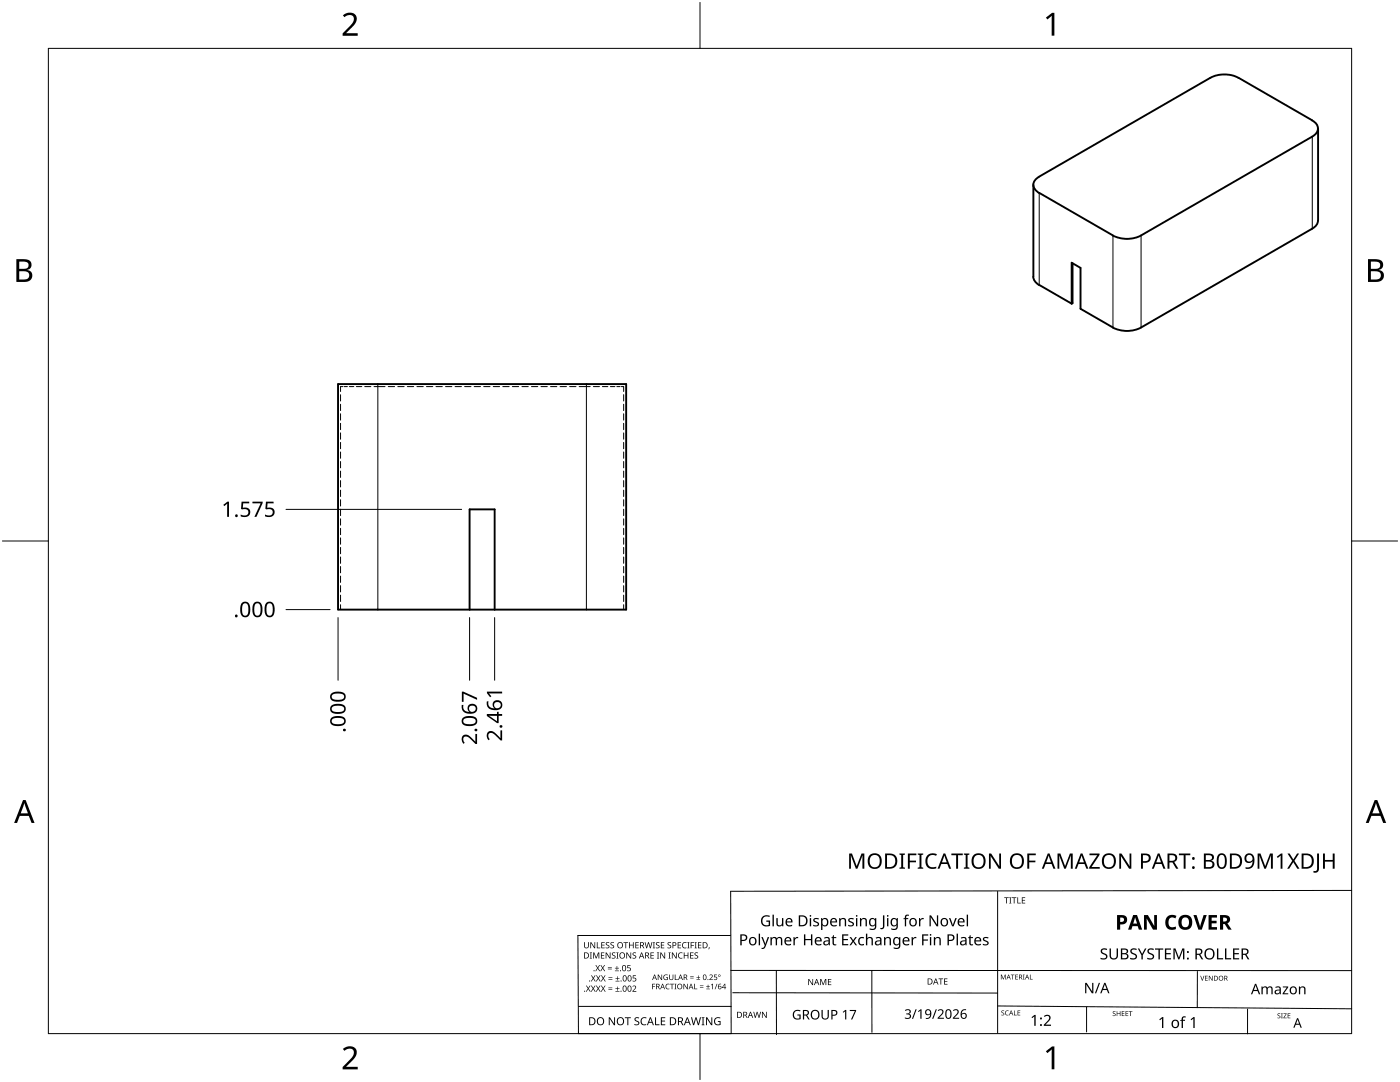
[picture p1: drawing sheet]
<svg xmlns="http://www.w3.org/2000/svg" width="279mm" height="216mm" viewBox="0 0 279 216" stroke-linecap="round" stroke-linejoin="round" font-family="sans-serif">
<g fill="none" stroke="#000" stroke-width=".2">
<path d="M68 78.8v1.2M68 77.1v1M68.4 77.1h-.3M69.3 77.1h-.6M70.6 77.1h-.9M71.1 77.1h1.1M72.8 77.1h1.2M74.6 77.1h2.2M77.5 77.1h1.3M79.4 77.1h1.3M81.3 77.1h1.3M83.2 77.1h1.3"/>
<path d="M85.1 77.1h1.3M87 77.1h1.3M88.9 77.1h1.3M90.8 77.1h1.3M92.7 77.1h1.3M94.6 77.1h1.3M96.5 77.1h1.3M98.4 77.1h1.3M100.3 77.1h1.3M102.2 77.1h1.3M104.2 77.1h1.2M106.1 77.1h1.2"/>
<path d="M108 77.1h1.2M109.9 77.1h1.2M111.8 77.1h1.2M113.7 77.1h1.2M115.6 77.1h2.2M118.4 77.1h1.2M120.2 77.1h1.1M121.8 77.1h.9M123.1 77.1h.6M124 77.1h.3M124.4 77.1l.1 1M124.5 78.8v1.2"/>
<path d="M68 80.7v1.2M68 82.6v1.2M68 84.5v1.2M68 86.4v1.2M68 88.3v1.2M68 90.2v1.3M68 92.1v1.3M68 94v1.3M68 95.9v1.3M68 97.8v1.3M68 99.7v1.3M124.5 80.7v1.2"/>
<path d="M124.5 82.6v1.2M124.5 84.5v1.2M124.5 86.4v1.2M124.5 88.3v1.2M124.5 90.2v1.3M124.5 92.1v1.3M124.5 94v1.3M124.5 95.9v1.3M124.5 97.8v1.3M124.5 99.7v1.3M68 101.6v1.3M68 103.5v1.3"/>
<path d="M68 105.4v1.3M68 107.3v1.3M68 109.2v1.3M68 111.1v1.3M68 113v1.3M68 114.9v1.3M68 116.9v1.2M68 118.8v1.2M124.5 101.6v1.3M124.5 103.5v1.3M124.5 105.4v1.3M124.5 107.3v1.3"/>
<path d="M124.5 109.2v1.3M124.5 111.1v1.3M124.5 113v1.3M124.5 114.9v1.3M124.5 116.9v1.2M124.5 118.8v1.2M68 120.7v.9M124.5 120.7v.9"/>
</g>
<g fill="none" stroke="#000" stroke-width=".38">
<path d="M241.6 15.5a6.1 6.1 0 0 1 5.5 0M241.6 15.5l-34.2 19.7M247.2 15.5l14.7 8.5M206.2 36.9v18.3M207.4 35.3a1.71 1.71 0 0 0-1.2 1.6 1.71 1.71 0 0 0 1.2 1.6M207.4 38.5l14.7 8.5M261.9 24a1.7 1.7 0 0 1 1.1 1.6 1.7 1.7 0 0 1-1.1 1.7l-34.2 19.7a6.2 6.2 0 0 1-5.6 0M263.1 25.6l-.1 18.4a1.81 1.81 0 0 1-1.1 1.6l-34.2 19.8a6.2 6.2 0 0 1-5.6 0M206.2 55.2a2.13 2.13 0 0 0 1.2 1.7l6.5 3.7M214 52.5v8l-.1 .1M67.5 76.6h57.5v45h-57.5zM213.9 60.6v-8.2l1.7 1v8.2l6.5 3.8"/>
<path d="M93.7 121.6v-20h5v20"/>
</g>
<path d="M207.4 38.5v18.4M261.9 27.3v18.3M222.1 47v18.4M227.7 47v18.4M75.4 76.6v45M117 76.6v45" fill="none" stroke="#000" stroke-width=".2"/>
<path d="M92.1 101.6h-35M65.9 121.6h-8.8M67.5 123.2v12.5M93.7 123.2v12.5M98.7 123.2v12.5" fill="none" stroke="#000" stroke-width=".2"/>
<g fill="#000">
<path d="M44.6 100.7l.8-.6h.3v3h-.4v-2.6l-.5 .5zM48.2 100.1h1.5v.3h-1.2v.9h.4a.99 .99 0 0 1 1 1.1 .99 .99 0 0 1-1.3 .8l-.6-.2v-.3a.88 .88 0 0 0 1 .2 .88 .88 0 0 0 .6-.8 .85 .85 0 0 0-1.3-.5l-.2-.1zM50.4 100.1h2v.3l-1.2 2.7h-.4l1.2-2.7h-1.6zM53.1 100.1h1.5v.3h-1.2l-.1 .9a1.02 1.02 0 0 1 1.5 .9 1.02 1.02 0 0 1-1.4 1l-.5-.2v-.3a.88 .88 0 0 0 1 .2 .88 .88 0 0 0 .5-.8 .85 .85 0 0 0-1.3-.5l-.1-.1zM92.2 138h.3l2.7 1.2v.5l-2.7-1.3v1.6h-.3zM97.2 138h3v.4h-2.6l.5 .5-.3 .2-.6-.8zM92.4 146.8a1.31 1.31 0 0 1 1.8 .6l.7 .6v-1.5h.3v2h-.3l-1.1-1.1a.72 .72 0 0 0-.7-.5 .72 .72 0 0 0-.6 .5l.2 .8-.2 .2a1.28 1.28 0 0 1-.1-1.6zM97.4 146.1a1.31 1.31 0 0 1 1.8 .5l.7 .7v-1.6h.3v2h-.3l-1.1-1a.72 .72 0 0 0-.7-.5 .72 .72 0 0 0-.6 .5l.2 .8-.2 .2a1.28 1.28 0 0 1-.1-1.6zM169.5 170.3h.5l1 2.5 .9-2.5h.6v3h-.4v-2.6l-1 2.6h-.3l-1-2.6v2.6h-.3zM179.5 170.3h1.1v.2l-.4 .1v2.4l.4 .1v.2h-1.1v-.2l.4-.1v-2.4l-.4-.1zM181.2 170.3h1.7v.3h-1.3v1.1h1.2v.4h-1.2v1.2h-.4zM183.2 170.3h1v.2l-.3 .1v2.4l.3 .1v.2h-1v-.2l.3-.1v-2.4l-.3-.1z"/>
<path d="M185.1 170.7a1.69 1.69 0 0 1 1.9-.3l-.2 .4a1.19 1.19 0 0 0-1.4 .1 1.19 1.19 0 0 0-.2 1.4 1.15 1.15 0 0 0 1.7 .6v.4a1.56 1.56 0 0 1-1.9-.4 1.56 1.56 0 0 1-.1-1.9zM189.9 170.3h2.2v.3h-.9v2.7h-.4v-2.7h-.9zM192.4 170.3h1.1v.2l-.4 .1v2.4l.4 .1v.2h-1.1v-.2l.3-.1v-2.4l-.3-.1zM197.4 170.3h.4l1.6 2.5v-2.5h.4v3h-.5l-1.6-2.5v2.5h-.3zM205 170.3h1.7v.3h-1.3v1.1h1.2v.4h-1.2v1.2h-.4zM211.1 170.3h.5l1 2.5 .9-2.5h.6v3h-.4v-2.6l-1 2.6h-.3l-1-2.6v2.6h-.3zM217.4 170.3h2v.3l-1.6 2.4h1.7v.3h-2.1v-.2l1.6-2.4h-1.6zM223.4 170.3h.4l1.6 2.5v-2.5h.4v3h-.5l-1.6-2.5v2.5h-.3zM235.3 170.3h2.3v.3h-1v2.7h-.4v-2.7h-.9zM251 170.3h.6l.9 2.5 1-2.5h.5v3h-.4l.1-2.6-1.1 2.6h-.3l-1-2.6v2.6h-.3zM254.8 170.9l.8-.6h.3v3h-.3v-2.6l-.6 .5zM256.9 170.3h.5l.7 1.2 .8-1.2h.4l-1 1.5 1 1.5h-.4l-.8-1.3-.8 1.3h-.4l1-1.5z"/>
<path d="M262.9 170.3h.3v3a.75 .75 0 0 1-.8 .9l-.3-.1v-.3a.47 .47 0 0 0 .5 0 .47 .47 0 0 0 .3-.5zM264 170.3h.4v1.3h1.6v-1.3h.4v3h-.4v-1.4h-1.6v1.4h-.4z"/>
<path d="M48.3 120.3a1.05 1.05 0 0 1 1.3 0 1.05 1.05 0 0 1 .3 1.1l.1 .2a1.18 1.18 0 0 1-1.2 1.6 1.37 1.37 0 0 1-.9-1.8l.1-.6zM48.5 120.5l-.2 .6v1.1a.6 .6 0 0 0 .6 .7 .6 .6 0 0 0 .6-.7 1.66 1.66 0 0 0-.4-1.8z"/>
<path d="M50.7 120.3a1.05 1.05 0 0 1 1.3 0 1.05 1.05 0 0 1 .4 1.1v.2a1.18 1.18 0 0 1-1.1 1.6 1.37 1.37 0 0 1-.9-1.8l.1-.7zM51 120.5l-.2 .6v1.1a.6 .6 0 0 0 .6 .7 .6 .6 0 0 0 .6-.7 1.66 1.66 0 0 0-.5-1.8z"/>
<path d="M53.2 120.3a1.05 1.05 0 0 1 1.2 0 1.05 1.05 0 0 1 .4 1.1v.2a1.18 1.18 0 0 1-1.1 1.6 1.37 1.37 0 0 1-.9-1.8l.1-.6zM53.4 120.5l-.2 .6v1.1a.6 .6 0 0 0 .6 .7 .6 .6 0 0 0 .6-.7 1.66 1.66 0 0 0-.4-1.8z"/>
<path d="M66.1 138.4a2.29 2.29 0 0 1 2.8 .2 1.06 1.06 0 0 1-.2 1.1 1.06 1.06 0 0 1-1.1 .3 1.3 1.3 0 0 1-1.7-1zM66.4 138.6a.65 .65 0 0 0-.1 .8 .65 .65 0 0 0 .8 .2h.9a.6 .6 0 0 0 .7-.6 .6 .6 0 0 0-.7-.6h-1.1z"/>
<path d="M66.1 143.3a2.29 2.29 0 0 1 2.8 .1 1.06 1.06 0 0 1-.2 1.2 1.06 1.06 0 0 1-1.1 .3 1.3 1.3 0 0 1-1.7-1zM66.4 143.5a.65 .65 0 0 0-.1 .8 .65 .65 0 0 0 .8 .2h.9a.6 .6 0 0 0 .7-.6 .6 .6 0 0 0-.7-.6h-1.1z"/>
<path d="M66.1 140.8a2.29 2.29 0 0 1 2.8 .2 1.06 1.06 0 0 1-.2 1.1 1.06 1.06 0 0 1-1.1 .3 1.3 1.3 0 0 1-1.7-1zM66.4 141.1a.65 .65 0 0 0-.1 .8 .65 .65 0 0 0 .8 .2l.9-.1a.6 .6 0 0 0 .7-.6 .6 .6 0 0 0-.7-.5h-1.1z"/>
<path d="M92.4 143.3l.5-.3 .8-.1a1.18 1.18 0 0 1 1.5 1.1 1.37 1.37 0 0 1-1.7 .9 1.03 1.03 0 0 1-1.2-.4 1.03 1.03 0 0 1 .1-1.2zM92.6 143.5a.65 .65 0 0 0 0 .8 .65 .65 0 0 0 .8 .2h.9a.6 .6 0 0 0 .6-.6 .6 .6 0 0 0-.7-.6h-1.1z"/>
<path d="M92.2 140.7h.3a1.03 1.03 0 0 0 1.2 1.3 .95 .95 0 0 1 0-1.4 .95 .95 0 0 1 1.4 .2 1.13 1.13 0 0 1-.1 1.3 1.13 1.13 0 0 1-1.3 .3 1.37 1.37 0 0 1-1.5-1.7zM93.6 141.4a.66 .66 0 0 0 1.3 0 .66 .66 0 0 0-1.3 0z"/>
<path d="M97.2 139.9h.3a1.03 1.03 0 0 0 1.2 1.4 .95 .95 0 0 1 0-1.5 .95 .95 0 0 1 1.4 .3 1.13 1.13 0 0 1-.1 1.3 1.13 1.13 0 0 1-1.3 .3 1.37 1.37 0 0 1-1.5-1.8zM98.6 140.7a.66 .66 0 0 0 1.3 0 .66 .66 0 0 0-1.3 0z"/>
<path d="M97.2 142.5h2v-.5h.3v.5h.7v.3h-.7v1.5h-.3l-2-1.4zM97.6 142.8l1.6 1.1v-1.1z"/>
<path d="M173.5 170.7a1.42 1.42 0 0 1 1.7-.3 1.42 1.42 0 0 1 .8 1.4 1.45 1.45 0 0 1-1.7 1.6 1.45 1.45 0 0 1-1.1-2.1zM173.9 170.8l-.3 .5v.5a1.04 1.04 0 0 0 1.1 1.3 1.04 1.04 0 0 0 .9-1.4 1 1 0 0 0-.6-1 1 1 0 0 0-1.1 .1z"/>
<path d="M176.6 170.3h1a1.36 1.36 0 0 1 1.5 1.5 1.41 1.41 0 0 1-1.6 1.5h-.9zM177 170.6v2.4h.4a1.08 1.08 0 0 0 1.3-1.2 1.03 1.03 0 0 0-1.2-1.2z"/>
<path d="M188.3 170.3h.3l1.2 3h-.4l-.3-.9h-1.2l-.4 .9h-.4zM188.5 170.7l-.5 1.4h.9z"/>
<path d="M194.3 170.7a1.42 1.42 0 0 1 1.6-.3 1.42 1.42 0 0 1 .8 1.4 1.45 1.45 0 0 1-1.7 1.6 1.45 1.45 0 0 1-1.1-2.1zM194.6 170.8l-.2 .5-.1 .5a1.04 1.04 0 0 0 1.1 1.3 1.04 1.04 0 0 0 .9-1.4 1 1 0 0 0-.6-1 1 1 0 0 0-1.1 .1z"/>
<path d="M201.9 170.7a1.42 1.42 0 0 1 1.6-.3 1.42 1.42 0 0 1 .9 1.4 1.45 1.45 0 0 1-1.8 1.6 1.45 1.45 0 0 1-1-2.1zM202.3 170.8l-.3 .5v.5a1.04 1.04 0 0 0 1 1.3 1.04 1.04 0 0 0 .9-1.4 1 1 0 0 0-.5-1 1 1 0 0 0-1.1 .1z"/>
<path d="M209.1 170.3h.4l1.1 3h-.4l-.3-.9h-1.2l-.4 .9h-.4zM209.3 170.7l-.5 1.4h1z"/>
<path d="M215.7 170.3h.3l1.2 3h-.4l-.4-.9h-1.2l-.3 .9h-.4zM215.8 170.7l-.4 1.4h.9z"/>
<path d="M220.3 170.7a1.42 1.42 0 0 1 1.6-.3 1.42 1.42 0 0 1 .8 1.4 1.45 1.45 0 0 1-1.7 1.6 1.45 1.45 0 0 1-1-2.1zM220.6 170.8l-.2 .5-.1 .5a1.04 1.04 0 0 0 1.1 1.3 1.04 1.04 0 0 0 .9-1.4 1 1 0 0 0-.6-1 1 1 0 0 0-1.1 .1z"/>
<path d="M227.7 170.3h.8a.95 .95 0 0 1 1.2 1 .95 .95 0 0 1-1.3 .9h-.3v1.1h-.4zM228.1 170.6v1.2a.82 .82 0 0 0 1.2-.6 .61 .61 0 0 0-.8-.6z"/>
<path d="M231.1 170.3h.3l1.2 3h-.4l-.4-.9h-1.2l-.3 .9h-.4zM231.2 170.7l-.5 1.4h1z"/>
<path d="M233 170.3h.8a.87 .87 0 0 1 1.1 .6 .87 .87 0 0 1-.6 1.1l.9 1.3h-.5l-.7-1.2h-.6v1.2h-.4zM233.4 170.6v1.2h.4a.58 .58 0 0 0 .8-.6 .58 .58 0 0 0-.8-.6z"/>
<path d="M240.3 170.3h.8a.81 .81 0 0 1 1 .2 .81 .81 0 0 1 0 1l-.4 .2a.83 .83 0 0 1 .7 1 .83 .83 0 0 1-1.1 .6h-1zM240.6 171.9v1.1h.7a.57 .57 0 0 0 .7-.5 .57 .57 0 0 0-.8-.6zM240.6 170.6v1h.6a.52 .52 0 0 0 .7-.5 .52 .52 0 0 0-.8-.5z"/>
<path d="M243.2 170.5a1.05 1.05 0 0 1 1.2 0 1.05 1.05 0 0 1 .4 1.1v.2a1.18 1.18 0 0 1-1.1 1.6 1.37 1.37 0 0 1-.9-1.8l.1-.6zM243.4 170.7l-.2 .6v1.1a.6 .6 0 0 0 .6 .7 .6 .6 0 0 0 .6-.7 1.66 1.66 0 0 0-.4-1.8z"/>
<path d="M245.5 170.3h.9a1.36 1.36 0 0 1 1.5 1.5 1.41 1.41 0 0 1-1.6 1.5h-.8zM245.8 170.6v2.4h.4a1.08 1.08 0 0 0 1.3-1.2 1.03 1.03 0 0 0-1.2-1.2z"/>
<path d="M248.6 170.5a1.06 1.06 0 0 1 1.3-.1 1.06 1.06 0 0 1 .5 1.2 1.42 1.42 0 0 1-1.8 1.7v-.3a1.01 1.01 0 0 0 1-.1 1.01 1.01 0 0 0 .3-1 .94 .94 0 0 1-1.3 0 .94 .94 0 0 1 0-1.4zM248.7 171.2a.66 .66 0 0 0 1.3 0 .66 .66 0 0 0-1.3 0z"/>
<path d="M259.8 170.3h.9a1.36 1.36 0 0 1 1.5 1.5 1.41 1.41 0 0 1-1.6 1.5h-.8zM260.2 170.6v2.4h.4a1.08 1.08 0 0 0 1.2-1.2 1.03 1.03 0 0 0-1.2-1.2z"/>
<circle cx="47.2" cy="102.9" r=".28"/>
<circle cx="47.2" cy="122.9" r=".28"/>
<circle cx="68.7" cy="145.6" r=".28"/>
<circle cx="95" cy="145.6" r=".28"/>
<circle cx="100" cy="144.9" r=".28"/>
<circle cx="238.2" cy="173.1" r=".28"/>
<circle cx="238.2" cy="171.3" r=".28"/>
</g>
<path d="M9.7 9.7h260v196.5h-260z" fill="none" stroke="#000" stroke-width=".2"/>
<path d="M139.7 .5v9.2M.5 108h9.2M269.7 108h9.2M139.7 206.2v9.2" fill="none" stroke="#000" stroke-width=".2"/>
<g fill="#000">
<path d="M68.4 3.1a1.64 1.64 0 0 1 2.8 .4 2.52 2.52 0 0 1-1.2 2.2l-.9 .9h2.3v.5h-3v-.4l1.2-1.2a1.95 1.95 0 0 0 .9-2.2 1.23 1.23 0 0 0-1.8 .1zM208.7 3.5l1.3-.9h.4v4.5h-.5v-4l-.9 .8zM68.4 209.3a1.64 1.64 0 0 1 2.8 .4 2.52 2.52 0 0 1-1.2 2.2l-.9 1h2.3v.5h-3v-.5l1.2-1.2a1.95 1.95 0 0 0 .9-2.1 1.23 1.23 0 0 0-1.8 .1zM208.7 209.8l1.3-1h.4v4.6h-.5v-4l-.9 .7z"/>
<path d="M3.3 51.7h1.3a1.28 1.28 0 0 1 1.7 1.3 1.04 1.04 0 0 1-.9 .9 1.23 1.23 0 0 1 1 1.5 1.23 1.23 0 0 1-1.5 .9h-1.6zM3.8 54.1v1.7h1a.86 .86 0 0 0 1-.9 .86 .86 0 0 0-1.1-.8zM3.8 52.2v1.4h.9a.78 .78 0 0 0 1-.7 .78 .78 0 0 0-1.1-.7z"/>
<path d="M273 51.7h1.3a1.28 1.28 0 0 1 1.7 1.3 1.04 1.04 0 0 1-.8 .9 1.23 1.23 0 0 1 1 1.5 1.23 1.23 0 0 1-1.6 .9h-1.6zM273.6 54.1v1.7h.9a.86 .86 0 0 0 1.1-.9 .86 .86 0 0 0-1.1-.8zM273.6 52.2v1.4h.8a.78 .78 0 0 0 1-.7 .78 .78 0 0 0-1.1-.7z"/>
<path d="M4.6 159.6h.5l1.8 4.6h-.6l-.6-1.4h-1.8l-.5 1.4h-.6zM4.8 160.2l-.7 2.1h1.5z"/>
<path d="M274.3 159.6h.6l1.7 4.6h-.6l-.5-1.4h-1.8l-.6 1.4h-.5zM274.6 160.2l-.7 2.1h1.4z"/>
</g>
<path d="M199.1 177.9v28.2M269.7 177.7l-123.9 .1 .1 28.4h-30.5l-.1-19.5h30.5M145.9 193.6l123.8 .1M146.2 198.1l52.9 .1M154.9 193.6l.1 12.8M174 193.6v12.4M239 193.8l-.1 7.3M145.9 200.8h-30.5M199.1 200.7l70.6 .6M216.8 201v4.9M249 201.3v5" fill="none" stroke="#000" stroke-width=".2"/>
<g fill="#000">
<path d="M116.6 188h.1v.8a.32 .32 0 0 0 .3 .3 .32 .32 0 0 0 .3-.3v-.8h.2v.8a.47 .47 0 0 1-.5 .4 .47 .47 0 0 1-.4-.4zM116.9 196.7h.2l.3 .4 .3-.4h.2l-.4 .5 .4 .7h-.2l-.3-.5-.3 .5h-.2l.4-.7zM117.7 190h.4l-.1 .2v.9l.1 .2h-.4l.2-.2v-.9zM117.8 188h.2l.6 1v-1h.2v1.2h-.2l-.7-1 .1 1h-.2zM117.9 196.7h.2l.3 .4 .3-.4h.2l-.4 .5 .4 .7h-.2l-.3-.5-.3 .5h-.2l.4-.7zM117.9 194.6h.2l.3 .5 .3-.5h.2l-.4 .6 .4 .6h-.2l-.3-.5-.3 .5h-.2l.4-.6zM118.4 190h.2l.4 1 .4-1h.2v1.3h-.2l.1-1.1-.5 1.1h-.1l-.4-1.1v1.1h-.1zM119.1 188h.2v1.1h.5v.1h-.7zM118.8 192.6h.2l.3 .5 .3-.5h.1l-.3 .6 .4 .6h-.2l-.3-.5-.3 .5h-.2l.4-.6zM118.9 196.7h.2l.3 .4 .3-.4h.2l-.4 .5 .4 .7h-.2l-.3-.5-.3 .5h-.2l.4-.7zM118.9 194.6h.2l.3 .5 .3-.5h.2l-.4 .6 .4 .6h-.2l-.3-.5-.3 .5h-.2l.4-.6zM119.9 190h.7v.2h-.5v.4h.5v.1h-.5v.4h.5v.2h-.7z"/>
<path d="M120 188h.7v.1h-.5v.4h.5v.1h-.5v.5h.5v.1h-.7zM119.8 192.6h.2l.3 .5 .3-.5h.1l-.3 .6 .4 .6h-.2l-.3-.5-.3 .5h-.2l.4-.6zM119.9 196.7h.2l.3 .4 .3-.4h.1l-.3 .5 .4 .7h-.2l-.3-.5-.3 .5h-.2l.4-.7zM119.9 194.6h.2l.3 .5 .3-.5h.2l-.4 .6 .4 .6h-.2l-.3-.5-.3 .5h-.2l.4-.6zM121.3 193.3h.8v.1h-.8zM121.3 193h.8v.1h-.8zM121.4 197.4h.8v.1h-.8zM121.4 197.1h.8v.1h-.8zM121.4 195.3h.8v.2h-.8zM121.4 195h.8v.1h-.8zM120.9 188.1l.5-.1 .2 .1v.1a.25 .25 0 0 0-.4-.1 .25 .25 0 0 0 0 .4 .42 .42 0 0 1 .4 .5 .42 .42 0 0 1-.7 .2v-.2l.1 .1a.27 .27 0 0 0 .5-.2 .27 .27 0 0 0-.4-.3l-.2-.2zM120.9 190h.1l.7 1.1v-1.1h.1v1.3h-.1l-.7-1v1h-.1z"/>
<path d="M121.9 188.1l.4-.1 .2 .1v.1a.25 .25 0 0 0-.4-.1 .25 .25 0 0 0 0 .4 .42 .42 0 0 1 .5 .5 .42 .42 0 0 1-.7 .2l-.1-.2 .2 .1a.27 .27 0 0 0 .4-.2 .27 .27 0 0 0-.3-.3l-.3-.2zM122.7 193.7h.8v.1h-.8zM122.8 197.8h.8v.1h-.8zM122.8 195.7h.8v.1h-.8zM122.2 190.2l.4-.2 .2 .1v.1a.25 .25 0 0 0-.4-.1 .25 .25 0 0 0 0 .4l.4 .2v.3l-.2 .3-.5-.1v-.1h.2a.27 .27 0 0 0 .4-.1 .27 .27 0 0 0-.4-.3l-.2-.2zM123.1 192.8h.1v.3h.3v.1h-.3v.4h-.1v-.4h-.4v-.1h.4zM123.2 196.9h.1v.3h.3v.1h-.3v.4h-.1v-.4h-.4v-.1h.4zM123.2 194.8h.1v.4h.3v.1h-.3v.3h-.1v-.3h-.4v-.1h.4zM123 190h.4l-.1 .2v.9l.1 .2h-.4l.1-.2v-.9zM124.4 188h.9v.1h-.3v1.1h-.2v-1.1h-.4zM125.2 192.6h.6v.1h-.5v.4a.4 .4 0 0 1 .6 .1 .4 .4 0 0 1-.2 .6 .4 .4 0 0 1-.6-.2 .31 .31 0 0 0 .6 .1 .31 .31 0 0 0-.2-.5l-.3-.1zM125 190h.2l.6 1.1v-1.1h.2v1.3h-.2l-.7-1v1h-.1z"/>
<path d="M125.5 188h.2v.5h.6v-.5h.2v1.2h-.2v-.5h-.6v.5h-.2zM126.3 194.6h.6v.2h-.5v.3a.4 .4 0 0 1 .6 .2 .4 .4 0 0 1-.2 .5 .4 .4 0 0 1-.6-.2 .31 .31 0 0 0 .5 .1 .31 .31 0 0 0-.1-.5h-.3zM126.3 190.2l.4-.2 .3 .1-.1 .1a.25 .25 0 0 0-.4-.1 .25 .25 0 0 0 0 .4l.4 .2 .1 .3-.3 .3-.5-.1v-.1h.2a.27 .27 0 0 0 .4-.1 .27 .27 0 0 0-.3-.3l-.3-.2zM126.2 196.8a.44 .44 0 0 1 .7 0 .44 .44 0 0 1-.3 .7l-.2 .2h.6v.2h-.8l.3-.5a.33 .33 0 0 0 .3-.3 .33 .33 0 0 0-.3-.3l-.2 .1zM126.8 188h.7v.1h-.6v.4h.5v.1h-.5v.5h.6v.1h-.7zM128.7 188h.1l.3 1 .2-1h.2l.3 1 .2-1h.2l-.3 1.2h-.2l-.3-1-.3 1h-.1zM130.1 196.3h.7v.1h-.5v.4h.4v.1h-.4v.5h-.2zM129.8 190h.7v.2h-.5v.4h.5v.1h-.5v.4h.5v.2h-.7zM130.3 188h.4l-.1 .1v1l.1 .1h-.4l.1-.1v-1zM131.1 190h.4l-.1 .2v.9l.1 .2h-.4l.1-.2v-.9zM131 188.1l.4-.1 .2 .1v.1a.25 .25 0 0 0-.4-.1 .25 .25 0 0 0 0 .4 .42 .42 0 0 1 .4 .5 .42 .42 0 0 1-.7 .2v-.2l.1 .1a.27 .27 0 0 0 .5-.2 .27 .27 0 0 0-.4-.3l-.2-.2zM131.3 194.5h.1l.6 .9v-.9h.1v1.1h-.1l-.6-1v1h-.1z"/>
<path d="M131.9 188h.7v.1h-.6v.4h.5v.1h-.5v.5h.6v.1h-.7zM131.8 190h.2l.6 1.1v-1.1h.1v1.3h-.1l-.7-1v1h-.1zM132.5 194.6l.4-.2 .4 .1-.1 .1a.45 .45 0 0 0-.7 .4 .45 .45 0 0 0 .7 .4v-.3h-.3v-.1h.4v.5a.6 .6 0 0 1-.8-.1 .6 .6 0 0 1 0-.8zM133 196.4l.3-.1h.3v.2l-.3-.1a.44 .44 0 0 0-.3 .6 .44 .44 0 0 0 .6 .2 .52 .52 0 0 1-.7 0 .52 .52 0 0 1 .1-.8zM133.4 190h.5l-.2 .2v.9l.2 .2h-.5l.2-.2v-.9zM133.3 188.1l.4-.1 .2 .1v.1a.25 .25 0 0 0-.4-.1 .25 .25 0 0 0 0 .4 .4 .4 0 0 1 .5 .3 .4 .4 0 0 1-.3 .5 .4 .4 0 0 1-.5-.3l.2 .1a.27 .27 0 0 0 .4-.2 .27 .27 0 0 0-.4-.3l-.2-.2zM133.7 196.3h.8v.1h-.3v1h-.2v-1h-.3zM133.5 194.5h.2v.7a.28 .28 0 0 0 .3 .2 .28 .28 0 0 0 .2-.2v-.7h.2v.7a.42 .42 0 0 1-.4 .4 .42 .42 0 0 1-.5-.4zM134.7 194.5h.1v.9h.5v.2h-.6zM134.6 196.3h.4l-.1 .1v.9l.1 .1h-.4l.1-.1v-.9zM134.1 190h.2l.6 1.1v-1.1h.2v1.3h-.2l-.7-1v1h-.1zM135.5 190.2l.4-.2 .3 .1v.1a.49 .49 0 0 0-.7 .5 .49 .49 0 0 0 .7 .4 .52 .52 0 0 1-.7 .1 .52 .52 0 0 1-.2-.6z"/>
<path d="M135.2 188h.7v.1h-.5v.4h.5v.1h-.5v.5h.5v.1h-.7zM136.3 188.2l.4-.2 .3 .1v.1a.49 .49 0 0 0-.7 .4 .49 .49 0 0 0 .7 .5 .53 .53 0 0 1-.7 0 .53 .53 0 0 1-.2-.7zM136.4 196.3h.2l.5 .9v-.9h.2v1.1h-.2l-.6-.9v.9h-.1zM136.5 190h.1v.6h.6v-.6h.2v1.3h-.2v-.6h-.6v.6h-.1zM137.2 188h.4l-.1 .1v1l.1 .1h-.4l.1-.1v-1zM137.7 195.1h.7v.1h-.7zM137.7 194.8h.7v.1h-.7zM137.8 188h.7v.1h-.5v.5h.5v.1h-.5v.5h-.2zM137.7 190h.7v.2h-.5v.4h.5v.1h-.5v.4h.5v.2h-.7zM138.5 196.3h.2v1h.5v.1h-.7zM139 195.4h.7v.2h-.7zM138.6 188h.5l-.2 .1v1l.2 .1h-.5l.2-.1v-1z"/>
<path d="M138.7 190.2l.4-.2 .2 .1v.1a.25 .25 0 0 0-.4-.1 .25 .25 0 0 0 0 .4l.4 .2v.3l-.2 .3-.5-.1v-.1h.2a.27 .27 0 0 0 .4-.1 .27 .27 0 0 0-.4-.3l-.2-.2zM139.3 194.6h.1v.4h.3v.1h-.3v.3h-.1v-.3h-.3v-.1h.3zM139.7 197h.7v.1h-.7zM139.7 196.6h.7v.2h-.7zM139.3 188h.7v.1h-.6v.4h.5v.1h-.5v.5h.6v.1h-.7zM140.9 197.3h.8v.1h-.8zM141.3 196.5h.1v.3h.3v.1h-.3v.3h-.1v-.3h-.4v-.1h.4zM141.5 189h.1l-.2 .4zM141.6 194.6a.39 .39 0 0 1 .6 0 .39 .39 0 0 1-.2 .6l-.3 .2h.6v.2h-.7l.2-.4a.29 .29 0 0 0 .3-.4 .29 .29 0 0 0-.4-.2zM141.9 196.5l.4-.2v1.1h-.1v-1l-.2 .2zM142.5 194.5h.6v.1h-.5v.3h.2a.36 .36 0 0 1 .3 .5 .36 .36 0 0 1-.6 0 .28 .28 0 0 0 .4 0 .28 .28 0 0 0-.1-.4h-.3zM143 196.3h.2l-.4 1.1h-.2z"/>
<path d="M151.9 187h.3l.5 1.4 .5-1.4h.3l-.8 2-.4 .4-.3-.1v-.2h.4l.2-.5zM152.2 182.9l.3-.2 .7-.1 .5 .1-.2 .3a.9 .9 0 0 0-1.3 .7 .9 .9 0 0 0 1.2 .9v-.7h-.5v-.2h.8v1.1a1.19 1.19 0 0 1-1.6-.3 1.19 1.19 0 0 1 .1-1.6zM154.9 183.2h.3v1.1a.44 .44 0 0 0 .6 .3 .44 .44 0 0 0 .3-.6v-.8h.2v1.6h-.2v-.2a.63 .63 0 0 1-.7 .2 .63 .63 0 0 1-.5-.5zM153.8 187h.2v.2a.62 .62 0 0 1 1 0 .58 .58 0 0 1 .7-.2 .58 .58 0 0 1 .4 .6v1h-.2v-1a.4 .4 0 0 0-.5-.4 .4 .4 0 0 0-.3 .5v.9h-.3v-1a.41 .41 0 0 0-.5-.4 .41 .41 0 0 0-.3 .6v.8h-.2zM158.4 187h.2v.3l.3-.3h.4v.2h-.4l-.2 .3-.1 1.1h-.2zM161.6 183.2h.3v1.6h-.3zM160.5 186.4h.2v1h1.1v-1h.3v2.2h-.3v-1h-1.1v1h-.2zM161.3 195.4h.2l.6 1v-1h.2v1.2h-.2l-.7-1 .1 1h-.2zM162.4 183.3l.4-.1 .6 .1-.1 .2-.3-.1a.26 .26 0 0 0-.4 .1 .26 .26 0 0 0 .2 .3l.6 .3 .1 .3a.75 .75 0 0 1-1.2 .4v-.3l.4 .1a.32 .32 0 0 0 .5-.1 .32 .32 0 0 0-.4-.4l-.2-.1a.41 .41 0 0 1-.2-.7zM163.7 195.4h.2l.4 .9 .4-.9h.2v1.2h-.1v-1.1l-.4 1.1h-.2l-.4-1.1v1.1h-.1zM165.2 195.4h.7v.1h-.5v.4h.5v.1h-.5v.4h.5v.2h-.7zM166.3 186.6h.1v.4h.5v.2h-.5v1.1l.2 .1h.3v.2a.48 .48 0 0 1-.8-.5v-.9h-.2v-.1l.3-.1z"/>
<path d="M167.5 183.2h.2v.2a.63 .63 0 0 1 .7-.2 .63 .63 0 0 1 .5 .6v1h-.3v-1a.44 .44 0 0 0-.5-.4 .44 .44 0 0 0-.4 .6v.8h-.2zM168.1 186.4h1.2v.3h-1v.7h.9v.2h-.9v.8h1v.2h-1.2zM169.6 187h.3l.4 .6 .4-.6h.3l-.6 .8 .6 .8h-.3l-.4-.6-.5 .6h-.3l.6-.8zM169.4 183.3l.3-.1 .7 .1-.1 .2-.3-.1a.26 .26 0 0 0-.5 .1 .26 .26 0 0 0 .3 .3l.5 .3 .1 .3a.75 .75 0 0 1-1.1 .4v-.3l.4 .1a.32 .32 0 0 0 .5-.1 .32 .32 0 0 0-.4-.4l-.2-.1a.41 .41 0 0 1-.2-.7zM170.8 183.2h.3v1.6h-.3zM171.5 187.2l.6-.2h.4l-.1 .3a.6 .6 0 0 0-.9 .5 .6 .6 0 0 0 .9 .5v.3l-.4 .1a.88 .88 0 0 1-.7-.6 .88 .88 0 0 1 .2-.9zM171.6 183.2h.2l.1 .2a.63 .63 0 0 1 .7-.2 .63 .63 0 0 1 .4 .6v1h-.3v-1a.44 .44 0 0 0-.5-.4 .44 .44 0 0 0-.3 .6v.8h-.3zM172.8 186.3h.3v.9a.63 .63 0 0 1 .7-.2 .63 .63 0 0 1 .4 .6v1h-.3v-1a.44 .44 0 0 0-.5-.4 .44 .44 0 0 0-.3 .6v.8h-.3zM176.2 182.7h.3v2.1a.56 .56 0 0 1-.8 .6v-.3l.3 .1 .2-.3zM177 183.2h.3v1.6h-.3zM176.4 187h.2l.1 .2a.63 .63 0 0 1 .7-.2 .63 .63 0 0 1 .4 .6v1h-.3v-1a.44 .44 0 0 0-.5-.4 .44 .44 0 0 0-.3 .6v.8h-.3zM180.7 182.6l.3-.1h.4v.3l-.4-.1-.1 .2-.1 .3h.5v.2h-.5v1.4h-.2v-1.4h-.3l.3-.2z"/>
<path d="M181.9 187h.3v.3l.3-.3h.4v.2h-.4l-.2 .3-.1 1.1h-.3zM183.4 183.2h.2l.1 .3 .3-.3h.4l-.1 .2h-.3l-.3 .3v1.1h-.3zM184 186.4h1.2v.3h-.9v.8h.9v.2h-.9v.9h-.3zM185.6 187h.2v1.6h-.2zM185.5 182.7h.3l1.2 1.8v-1.8h.2v2.1h-.3l-1.2-1.8 .1 1.8h-.3zM186.4 187h.2v.2a.63 .63 0 0 1 .7-.2 .63 .63 0 0 1 .5 .6v1h-.3v-1a.44 .44 0 0 0-.6-.4 .44 .44 0 0 0-.3 .6v.8h-.2zM187.3 195.2h.9v.2h-.4v1.1h-.1v-1.1h-.4zM188.4 195.2h.7v.2h-.5v.4h.5v.1h-.5v.4h.5v.2h-.7zM189.4 183.2h.3l.5 1.4 .5-1.4h.2l-.6 1.6h-.3zM193.5 186.6h.2v.4h.5v.2h-.5v1.1l.2 .1h.3l-.1 .2a.48 .48 0 0 1-.7-.5v-.9h-.2v-.1l.2-.1zM196.2 187.1l.4-.1 .7 .1-.1 .2-.4-.1a.26 .26 0 0 0-.4 .1 .26 .26 0 0 0 .3 .3l.5 .3 .1 .3a.75 .75 0 0 1-1.2 .4v-.3l.4 .1a.32 .32 0 0 0 .6-.2 .32 .32 0 0 0-.4-.3l-.2-.1a.41 .41 0 0 1-.3-.7zM199.8 194.5h.1l.3 .8 .3-.8h.2v.9h-.1v-.8l-.4 .8-.3-.8v.8h-.1z"/>
<path d="M200.4 179.1h.9v.1h-.4v1.1h-.1v-1.1h-.4zM201.4 179.1h.5l-.2 .1v1l.2 .1h-.5l.2-.1v-1zM201.7 194.5h.8v.1h-.3v.8h-.2v-.8h-.3zM201.9 179.1h.9v.1h-.3v1.1h-.2v-1.1h-.4zM203 179.1h.2v1h.5v.2h-.7zM202.6 194.5h.6v.1h-.5v.3h.4v.1h-.4v.3h.5v.1h-.6zM204.1 194.5h.4l-.1 .1v.7l.1 .1h-.4l.2-.1v-.7zM203.9 179.1h.7v.1h-.5v.4h.5v.1h-.5v.4h.5v.2h-.7zM205.5 194.5h.2v.8h.4v.1h-.6zM216.6 196.1h.3l1.1 1.7v-1.7h.2v2.1h-.3l-1.1-1.7v1.7h-.2zM219.3 196.1h.2l-.7 2.1h-.3zM219.8 189.5a1.03 1.03 0 0 1 1.2-.2l-.1 .3-.3-.1a.41 .41 0 0 0-.7 .2 .41 .41 0 0 0 .5 .5 .66 .66 0 0 1 .6 .9 .66 .66 0 0 1-.9 .4l-.5-.1v-.3l.5 .1a.43 .43 0 0 0 .6-.3 .43 .43 0 0 0-.5-.5 .63 .63 0 0 1-.4-.9z"/>
<path d="M221.4 189.3h.3v1.4a.57 .57 0 0 0 .6 .5 .57 .57 0 0 0 .5-.5v-1.4h.3v1.4a.84 .84 0 0 1-.8 .8 .84 .84 0 0 1-.9-.8zM225.7 189.5a1.03 1.03 0 0 1 1.2-.2l-.1 .3-.3-.1a.41 .41 0 0 0-.6 .2 .41 .41 0 0 0 .4 .5 .66 .66 0 0 1 .6 .9 .66 .66 0 0 1-.9 .4l-.5-.1v-.3l.5 .1a.43 .43 0 0 0 .6-.3 .43 .43 0 0 0-.5-.5 .63 .63 0 0 1-.4-.9zM227.1 189.3h.3l.5 1 .6-1h.3l-.7 1.3v.8h-.3v-.8zM229.1 189.5a1.03 1.03 0 0 1 1.2-.2l-.1 .3-.3-.1a.41 .41 0 0 0-.6 .2 .41 .41 0 0 0 .4 .5 .66 .66 0 0 1 .6 .9 .66 .66 0 0 1-.9 .4l-.4-.1v-.3l.4 .1a.43 .43 0 0 0 .7-.3 .43 .43 0 0 0-.6-.5 .63 .63 0 0 1-.4-.9zM228.3 182.6h.8l1.3 2.2-.1-2.2h.6v2.9h-.8l-1.3-2.2 .1 2.2h-.6zM230.5 189.3h1.6v.2h-.6v1.9h-.3v-1.9h-.7zM232.5 189.3h1.2v.2h-.9v.7h.8v.2h-.8v.8h.9v.2h-1.2zM232.9 183a1.56 1.56 0 0 1 1.9-.2l-.2 .5-.7-.2a1 1 0 0 0-.7 1.3 1 1 0 0 0 1.5 .5v.5a1.46 1.46 0 0 1-1.8-.2 1.46 1.46 0 0 1-.2-1.8zM234.2 189.3h.4l.7 1.7 .7-1.7h.4v2.1h-.3v-1.9l-.7 1.9h-.3l-.7-1.9v1.9h-.2zM239.5 194.7h.2l.2 .8 .3-.8h.2l-.4 1h-.1zM238.2 182.6h.6l.7 2.4 .7-2.4h.6l-1 2.9h-.6zM240.5 194.7h.5v.1h-.4v.3h.4v.1h-.4v.4h.4v.1h-.5z"/>
<path d="M241.2 194.7h.2l.5 .8v-.8h.1v1h-.1l-.5-.8v.8h-.2zM242.9 189.3h.2v1.9h1v.2h-1.2zM241.2 182.6h1.7v.5h-1.1v.6h1v.5h-1v.8h1.1v.5h-1.7zM244.5 189.3h.3v1.9h.9v.2h-1.2zM246.1 189.3h1.2v.2h-.9v.7h.8v.2h-.8v.8h.9v.2h-1.2zM251.8 196.8h.2v.3a.59 .59 0 0 1 1 0 .55 .55 0 0 1 .6-.3 .55 .55 0 0 1 .4 .6v1h-.3v-1a.38 .38 0 0 0-.4-.4 .38 .38 0 0 0-.3 .5v.9h-.3v-1a.39 .39 0 0 0-.4-.4 .39 .39 0 0 0-.3 .6v.8h-.2zM256 196.8h1.1l-.8 1.4h.8v.2h-1.1l.8-1.4h-.8zM259.2 196.8h.2l.1 .3a.59 .59 0 0 1 .6-.3 .59 .59 0 0 1 .4 .6v1h-.2v-1a.42 .42 0 0 0-.5-.4 .42 .42 0 0 0-.3 .6v.8h-.3zM121.5 203h.2l.9 1.3v-1.3h.1v1.6h-.2l-.8-1.3v1.3h-.2zM124.7 203h1.2v.2h-.5v1.4h-.2v-1.4h-.5zM126.7 203.1l.3-.1 .6 .1-.2 .1a.33 .33 0 0 0-.6 .1 .33 .33 0 0 0 .4 .4l.4 .4a.64 .64 0 0 1-1 .4v-.2l.2 .1a.35 .35 0 0 0 .6-.2 .35 .35 0 0 0-.5-.4l-.3-.3zM128 203.2l.6-.2 .4 .1v.1a.64 .64 0 0 0-1 .6 .64 .64 0 0 0 1 .6v.1a.83 .83 0 0 1-1.1-.2 .83 .83 0 0 1 .1-1.1z"/>
<path d="M130.7 203h.2v1.4h.7v.2h-.9zM131.9 203h.9v.2h-.7v.5h.6v.1h-.6v.6h.7v.2h-.9zM137.9 203h.2l.3 1.3 .4-1.3h.2l.4 1.3 .3-1.3h.2l-.4 1.6h-.2l-.4-1.4-.4 1.4h-.2zM140 203h.6l-.2 .1v1.3l.2 .2h-.6l.2-.2v-1.3zM140.9 203h.2l.9 1.3v-1.3h.2v1.6h-.3l-.8-1.3v1.3h-.2zM142.7 203.2l.7-.2 .4 .1-.1 .1a.65 .65 0 0 0-1 .5 .65 .65 0 0 0 .9 .7v-.5h-.3v-.2h.5v.8a.86 .86 0 0 1-1.1-.2 .86 .86 0 0 1 0-1.1zM150.3 201.9h.2l.2 1 .3-1h.2l.3 1 .2-1h.2l-.3 1.2h-.2l-.3-1-.3 1h-.1zM152.1 201.9h.1l.7 1v-1h.1v1.2h-.2l-.6-1v1h-.1zM158.5 201.8l.7-.3 .6 .1-.1 .2a.78 .78 0 0 0-1.2 .6 .78 .78 0 0 0 1 .8v-.6h-.4v-.2h.7v1a1.04 1.04 0 0 1-1.4-.3 1.04 1.04 0 0 1 .1-1.3zM163.9 201.5h.3v1.3a.49 .49 0 0 0 .5 .4 .49 .49 0 0 0 .5-.4v-1.3h.2v1.3a.73 .73 0 0 1-.7 .6 .73 .73 0 0 1-.8-.7zM168.2 201.9l.7-.4v1.9h-.2v-1.6l-.4 .3zM169.6 201.5h1.3l-.8 1.9h-.3l.8-1.7h-1z"/>
<path d="M180.6 201.6a.63 .63 0 0 1 .7-.3 .63 .63 0 0 1 .4 .7l-.3 .3a.54 .54 0 0 1 .4 .7 .54 .54 0 0 1-.7 .3l-.5-.1v-.2l.4 .1a.39 .39 0 0 0 .6-.3 .39 .39 0 0 0-.5-.4h-.2v-.2h.2a.37 .37 0 0 0 .4-.5 .37 .37 0 0 0-.7-.1l-.1 .1zM182.7 201.4h.2l-.7 1.9h-.2zM183.2 201.8l.7-.4v1.9h-.2v-1.7l-.4 .4zM186.7 201.4h.3l-.7 1.9h-.3zM187.1 201.6a.66 .66 0 0 1 1.1 0 .66 .66 0 0 1-.3 1l-.5 .5h1v.2h-1.3v-.2l.7-.7a.45 .45 0 0 0 .2-.7 .45 .45 0 0 0-.7 0zM190.2 201.6a.66 .66 0 0 1 1 0 .66 .66 0 0 1-.2 1l-.5 .5h.9v.2h-1.2v-.2l.6-.7a.45 .45 0 0 0 .2-.7 .45 .45 0 0 0-.7 0zM199.9 201.7l.3-.1 .2 .1v.1a.24 .24 0 0 0-.3-.1 .24 .24 0 0 0-.1 .3 .24 .24 0 0 0 .3 .1 .31 .31 0 0 1 0 .5 .31 .31 0 0 1-.5-.1 .24 .24 0 0 0 .4 .1 .24 .24 0 0 0 0-.4l-.3-.2zM200.7 201.8l.6-.1h-.2a.4 .4 0 0 0-.4 .5 .4 .4 0 0 0 .6 .3 .46 .46 0 0 1-.7-.1 .46 .46 0 0 1 .1-.6zM202.4 201.6h.1v.9h.4v.1h-.5zM203.1 201.6h.5v.1h-.4v.3h.4v.1h-.4v.4h.4v.1h-.5zM205.9 203l.6-.5h.2v2.2h-.3v-1.9l-.4 .4zM208.3 202.7a.76 .76 0 0 1 1.3 0 .76 .76 0 0 1-.4 1.2l-.5 .6h1.1v.2h-1.5v-.2l.8-.8a.52 .52 0 0 0 .2-.8 .52 .52 0 0 0-.8 0z"/>
<path d="M222.1 201.9l.3-.1h.2v.1a.24 .24 0 0 0-.3 0 .24 .24 0 0 0-.1 .3 .24 .24 0 0 0 .3 .1 .31 .31 0 0 1 0 .5 .31 .31 0 0 1-.4-.2 .24 .24 0 0 0 .3 .1 .24 .24 0 0 0 .1-.4l-.4-.2zM222.9 201.8h.1v.4h.5v-.4h.1v.9h-.1v-.4h-.5v.4h-.1zM223.9 201.8h.5v.1h-.4v.3h.4v.1h-.4v.3h.4v.1h-.5zM224.6 201.8h.6v.1h-.5v.3h.4v.1h-.4v.3h.5v.1h-.6zM225.3 201.8h.7v.1h-.3v.8h-.1v-.8h-.3zM231.4 203.4l.5-.5h.3v2.2h-.3v-1.9l-.4 .4zM235.9 202.9l.3-.1h.5l-.1 .3-.4-.1-.1 .2v.3h.4v.2h-.4v1.4h-.3v-1.4h-.3v-.1l.3-.1zM237.6 203.4l.6-.5h.2v2.2h-.2v-1.9l-.5 .4zM255 202.3l.3-.1h.2v.2a.24 .24 0 0 0-.3-.1 .24 .24 0 0 0-.1 .3 .24 .24 0 0 0 .3 .1l.1 .2v.2l-.5 .1-.1-.2a.24 .24 0 0 0 .4 .1 .24 .24 0 0 0 0-.3l-.3-.2zM255.7 202.2h.3l-.1 .1v.8l.1 .1h-.3l.1-.1v-.8zM256.1 202.2h.7l-.5 .9h.5v.1h-.7l.5-.9h-.5zM257 202.2h.5v.1h-.4v.3h.4v.1h-.4v.4h.4v.1h-.5z"/>
<path d="M116.6 190h.3a.55 .55 0 0 1 .6 .6 .56 .56 0 0 1-.6 .7h-.3zM116.7 190.2v.9h.2a.43 .43 0 0 0 .5-.5 .41 .41 0 0 0-.5-.4z"/>
<path d="M123.1 188.6a.61 .61 0 0 1 1.2 0 .61 .61 0 0 1-1.2 0zM123.5 188.2l-.1 .4a.45 .45 0 0 0 .6 .4 .45 .45 0 0 0 .1-.8l-.3-.1z"/>
<path d="M123.5 190.7a.61 .61 0 0 1 1.2 0 .61 .61 0 0 1-1.2 0zM123.9 190.3a.47 .47 0 0 0-.1 .7 .47 .47 0 0 0 .7 0v-.1a.45 .45 0 0 0 0-.6 .45 .45 0 0 0-.6 0z"/>
<path d="M124.3 192.6a.5 .5 0 0 1 .6 .2 .5 .5 0 0 1 0 .6 .44 .44 0 0 1-.5 .4 .44 .44 0 0 1-.2-.7zM124.4 192.8a.48 .48 0 0 0-.2 .5 .48 .48 0 0 0 .5 .3l.1-.7-.2-.2z"/>
<path d="M124.4 196.7a.44 .44 0 0 1 .5 .1 .44 .44 0 0 1 .2 .5 .46 .46 0 0 1-.5 .6 .46 .46 0 0 1-.3-.7zM124.5 196.8l-.1 .5a.31 .31 0 0 0 .3 .5 .31 .31 0 0 0 .2-.5l-.1-.5z"/>
<path d="M124.4 194.7a.51 .51 0 0 1 .6 .1 .51 .51 0 0 1 .1 .6 .44 .44 0 0 1-.6 .4 .44 .44 0 0 1-.2-.7zM124.5 194.8l-.1 .1a.48 .48 0 0 0 .4 .8 .53 .53 0 0 0 .2-.5 .53 .53 0 0 0-.4-.4z"/>
<path d="M125.4 196.7a.44 .44 0 0 1 .5 .1 .44 .44 0 0 1 .1 .5 .46 .46 0 0 1-.4 .6 .46 .46 0 0 1-.4-.7zM125.5 196.8l-.1 .5a.31 .31 0 0 0 .2 .5 .31 .31 0 0 0 .3-.5l-.1-.5z"/>
<path d="M125.4 194.7a.51 .51 0 0 1 .6 .1 .51 .51 0 0 1 0 .6 .44 .44 0 0 1-.6 .4 .44 .44 0 0 1-.2-.7zM125.5 194.8l-.1 .1a.48 .48 0 0 0 .4 .8 .53 .53 0 0 0 .1-.5 .53 .53 0 0 0-.4-.4z"/>
<path d="M127.7 188h.4a.35 .35 0 0 1 .4 .2 .35 .35 0 0 1-.2 .5l.3 .5h-.2l-.3-.5h-.2v.5h-.2zM127.9 188.1v.5h.2a.23 .23 0 0 0 .3-.2 .23 .23 0 0 0-.3-.3z"/>
<path d="M128 190h.1l.5 1.3h-.2l-.1-.4h-.5l-.1 .4h-.2zM128 190.2l-.1 .6h.3z"/>
<path d="M128.8 190h.3a.35 .35 0 0 1 .4 .3 .35 .35 0 0 1-.2 .4l.3 .6h-.2l-.2-.5h-.3v.5h-.1zM128.9 190.2v.4h.2a.23 .23 0 0 0 .3-.2 .23 .23 0 0 0-.3-.2z"/>
<path d="M130.6 194.5h.1l.4 1.1h-.1l-.2-.4h-.4l-.1 .4h-.2zM130.6 194.6l-.1 .5h.3z"/>
<path d="M130.9 196.3h.3a.31 .31 0 0 1 .4 .2 .31 .31 0 0 1-.2 .4l.3 .5h-.1l-.3-.5h-.2v.5h-.2zM131.1 196.4v.4h.1a.21 .21 0 0 0 .3-.2 .21 .21 0 0 0-.3-.2z"/>
<path d="M132.2 196.3h.1l.4 1.1h-.1l-.2-.3h-.4l-.1 .3h-.2zM132.2 196.4l-.1 .5h.3z"/>
<path d="M134.2 188h.3a.41 .41 0 0 1 .5 .5 .41 .41 0 0 1-.6 .2v.5h-.2zM134.4 188.1v.5a.29 .29 0 0 0 .4-.2 .29 .29 0 0 0-.4-.3z"/>
<path d="M135.8 194.5h.1l.4 1.1h-.1l-.2-.4h-.4l-.1 .4h-.2zM135.8 194.6l-.2 .5h.4z"/>
<path d="M135.1 196.8a.55 .55 0 0 1 1.1 0 .55 .55 0 0 1-1.1 0zM135.4 196.5l-.1 .3a.41 .41 0 0 0 .5 .4 .41 .41 0 0 0 .3-.5 .41 .41 0 0 0-.5-.3z"/>
<path d="M136.5 194.5h.3a.31 .31 0 0 1 .3 .2 .31 .31 0 0 1-.2 .4l.3 .5h-.1l-.3-.5h-.2v.5h-.1zM136.6 194.6v.4h.2a.21 .21 0 0 0 .2-.2 .21 .21 0 0 0-.3-.2z"/>
<path d="M137.8 196.3h.2l.4 1.1h-.1l-.2-.3h-.4l-.1 .3h-.2zM137.9 196.4l-.2 .5h.4z"/>
<path d="M140.4 194.5a.4 .4 0 0 1 .5 .1 .4 .4 0 0 1 .1 .4 .41 .41 0 0 1-.4 .6 .41 .41 0 0 1-.3-.7zM140.5 194.6l-.1 .4a.28 .28 0 0 0 .2 .4 .28 .28 0 0 0 .3-.4l-.1-.4z"/>
<path d="M140.2 188h.4a.61 .61 0 0 1 .6 .6 .61 .61 0 0 1-.6 .6h-.4zM140.4 188.1v1h.2a.43 .43 0 0 0 .5-.5 .41 .41 0 0 0-.5-.5z"/>
<path d="M143.4 196.4l.5-.1v.1l-.4 .1-.1 .3a.36 .36 0 0 1 .6 .2 .36 .36 0 0 1-.3 .5 .36 .36 0 0 1-.4-.4zM143.4 197.1a.25 .25 0 0 0 .5 0 .25 .25 0 0 0-.5 0z"/>
<path d="M143.3 194.7a.25 .25 0 0 1 .5 0 .25 .25 0 0 1-.5 0zM143.4 194.7a.15 .15 0 0 0 .3 0 .15 .15 0 0 0-.3 0z"/>
<path d="M144.6 196.3h.2v.7h.1l-.1 .4h-.2v-.3h-.5zM144.6 196.4l-.4 .6h.4z"/>
<path d="M147.7 186.4h.6a.66 .66 0 0 1 .8 .7 .81 .81 0 0 1-1.1 .7v.8h-.3zM148 186.7v.8a.52 .52 0 0 0 .7 0 .52 .52 0 0 0 0-.7z"/>
<path d="M149.7 187.2a.81 .81 0 0 1 1.2 .1 .81 .81 0 0 1-.2 1.1 .81 .81 0 0 1-1.2-.2v-.6zM149.9 187.3a.6 .6 0 0 0-.1 .8 .6 .6 0 0 0 .8 .2l.1-.2a.56 .56 0 0 0-.1-.7 .56 .56 0 0 0-.7-.1z"/>
<path d="M156.7 187.2a.71 .71 0 0 1 .9-.2 .71 .71 0 0 1 .3 .9h-1.1a.62 .62 0 0 0 .4 .5 .62 .62 0 0 0 .7-.1v.2l-.6 .2a.87 .87 0 0 1-.7-.6 .87 .87 0 0 1 .1-.9zM157 187.3l-.2 .3h.9l-.3-.4z"/>
<path d="M157 183.4a.71 .71 0 0 1 .8-.2 .71 .71 0 0 1 .4 .9h-1.2a.62 .62 0 0 0 .4 .5 .62 .62 0 0 0 .7-.1v.3l-.5 .1a.87 .87 0 0 1-.8-.6 .87 .87 0 0 1 .2-.9zM157.2 183.5l-.2 .4h.9l-.3-.5z"/>
<path d="M159.4 182.7h.7a.98 .98 0 0 1 1.1 1 1.02 1.02 0 0 1-1.2 1.1h-.6zM159.7 182.9v1.7h.3a.86 .86 0 0 0 .9-.8 .86 .86 0 0 0-.9-.9z"/>
<path d="M162.9 195.3h.1l.5 1.3h-.1l-.2-.4h-.5l-.1 .4h-.2zM163 195.5l-.2 .6h.4z"/>
<path d="M162.8 187.2a.71 .71 0 0 1 .9-.2 .71 .71 0 0 1 .3 .9h-1.1a.62 .62 0 0 0 .3 .5 .62 .62 0 0 0 .7-.1v.2a.89 .89 0 0 1-1.2-.1 .89 .89 0 0 1 .1-1.2zM163 187.3l-.1 .3h.8l-.2-.4z"/>
<path d="M163.9 183.2h.2v.2a.72 .72 0 0 1 1-.1 .72 .72 0 0 1 .2 .9 .68 .68 0 0 1-.4 .6 .68 .68 0 0 1-.8-.2v1h-.2zM164.2 183.5l-.1 .5a.51 .51 0 0 0 .6 .6 .51 .51 0 0 0 .3-.7l-.2-.5z"/>
<path d="M164.5 187.1l.1-.1a.64 .64 0 0 1 1 .5v1.1h-.2v-.2a.56 .56 0 0 1-.8 .3 .56 .56 0 0 1-.2-.8 .56 .56 0 0 1 .7-.3h.3l-.1-.3a.54 .54 0 0 0-.7 0zM164.6 188a.38 .38 0 0 0 .4 .5 .38 .38 0 0 0 .4-.5v-.2z"/>
<path d="M165.9 183.4a.71 .71 0 0 1 .8-.2 .71 .71 0 0 1 .4 .9h-1.2a.62 .62 0 0 0 .4 .5 .62 .62 0 0 0 .7-.1v.3l-.6 .1a.87 .87 0 0 1-.7-.6 .87 .87 0 0 1 .2-.9zM166.1 183.5l-.2 .4h.9l-.3-.5z"/>
<path d="M173.7 183.3l.5-.1 .4 .2 .1-.2h.2v1.7a.82 .82 0 0 1-1.3 .6v-.3l.1 .1a.56 .56 0 0 0 .6 .1 .56 .56 0 0 0 .3-.6v-.2a.72 .72 0 0 1-.9 .1 .72 .72 0 0 1-.3-.9zM173.9 183.5a.6 .6 0 0 0-.2 .8 .6 .6 0 0 0 .8 .2l.1-.4a.49 .49 0 0 0-.1-.6 .49 .49 0 0 0-.6 0z"/>
<path d="M174.8 187.1l.1-.1a.64 .64 0 0 1 1 .5v1.1h-.2v-.2a.56 .56 0 0 1-.8 .3 .56 .56 0 0 1-.2-.8 .56 .56 0 0 1 .7-.3h.3l-.1-.3a.54 .54 0 0 0-.7 0zM174.9 188a.37 .37 0 0 0 .3 .5 .37 .37 0 0 0 .4-.4l.1-.3z"/>
<path d="M178 183.3l.5-.1 .4 .2 .1-.2h.2v1.7a.82 .82 0 0 1-1.3 .6v-.3l.1 .1a.56 .56 0 0 0 .6 .1 .56 .56 0 0 0 .3-.6v-.2a.72 .72 0 0 1-.9 .1 .72 .72 0 0 1-.3-.9zM178.2 183.5a.6 .6 0 0 0-.2 .8 .6 .6 0 0 0 .8 .2l.1-.4a.49 .49 0 0 0-.1-.6 .49 .49 0 0 0-.6 0z"/>
<path d="M178.5 187.1l.5-.1 .4 .2 .1-.2h.2v1.7a.82 .82 0 0 1-1.3 .6v-.3a.62 .62 0 0 0 .7 .1 .62 .62 0 0 0 .3-.7 .71 .71 0 0 1-.9 .1 .71 .71 0 0 1-.3-.9zM178.7 187.3a.62 .62 0 0 0-.2 .8 .62 .62 0 0 0 .7 .3 .62 .62 0 0 0 .2-.8 .62 .62 0 0 0-.7-.3z"/>
<path d="M180.3 187.2a.71 .71 0 0 1 .9-.2 .71 .71 0 0 1 .3 .9h-1.1a.62 .62 0 0 0 .4 .5 .62 .62 0 0 0 .6-.1v.2a.89 .89 0 0 1-1.1-.1 .89 .89 0 0 1 0-1.2zM180.5 187.3l-.1 .3h.8l-.2-.4z"/>
<path d="M181.7 183.4a.77 .77 0 0 1 .8-.2 .77 .77 0 0 1 .5 .8 .81 .81 0 0 1-1.1 .8 .81 .81 0 0 1-.3-1.3zM181.9 183.5l-.2 .5a.52 .52 0 0 0 .6 .6 .52 .52 0 0 0 .4-.7 .48 .48 0 0 0-.3-.5 .48 .48 0 0 0-.5 .1z"/>
<path d="M185.1 195.2h.4a.55 .55 0 0 1 .6 .6 .56 .56 0 0 1-.6 .7h-.4zM185.3 195.4v.9h.2a.43 .43 0 0 0 .4-.5 .41 .41 0 0 0-.4-.4z"/>
<path d="M186.7 195.2h.1l.5 1.3h-.2l-.1-.4h-.5l-.1 .4h-.2zM186.8 195.4l-.2 .5h.3z"/>
<path d="M187.9 183.4a.77 .77 0 0 1 .9-.2 .77 .77 0 0 1 .4 .8 .81 .81 0 0 1-1.1 .8 .81 .81 0 0 1-.3-1.3zM188.2 183.5l-.2 .5a.52 .52 0 0 0 .6 .6 .52 .52 0 0 0 .3-.7 .48 .48 0 0 0-.2-.5 .48 .48 0 0 0-.5 .1z"/>
<path d="M189.1 186.4h.6a.66 .66 0 0 1 .8 .7 .81 .81 0 0 1-1.1 .7v.8h-.3zM189.4 186.7v.8a.52 .52 0 0 0 .7 0 .52 .52 0 0 0 0-.7z"/>
<path d="M191.3 183.4a.71 .71 0 0 1 .9-.2 .71 .71 0 0 1 .3 .9h-1.1a.62 .62 0 0 0 .4 .5 .62 .62 0 0 0 .6-.1v.3a.89 .89 0 0 1-1.1-.2 .89 .89 0 0 1 0-1.2zM191.5 183.5l-.1 .4h.8l-.2-.5z"/>
<path d="M191.8 187.1l.1-.1a.64 .64 0 0 1 1 .5v1.1h-.2v-.2a.56 .56 0 0 1-.8 .3 .56 .56 0 0 1-.3-.8 .56 .56 0 0 1 .8-.3h.2v-.3a.54 .54 0 0 0-.8 0zM191.9 188a.37 .37 0 0 0 .3 .5 .37 .37 0 0 0 .4-.4v-.3z"/>
<path d="M194.6 187.2a.71 .71 0 0 1 .9-.2 .71 .71 0 0 1 .3 .9h-1.1a.62 .62 0 0 0 .4 .5 .62 .62 0 0 0 .7-.1v.2a.89 .89 0 0 1-1.2-.1 .89 .89 0 0 1 0-1.2zM194.8 187.3l-.1 .3h.8l-.2-.4z"/>
<path d="M201.2 194.5l.5 .9-.2-.3h-.4l-.2 .3zM201.3 194.6l-.2 .4h.3z"/>
<path d="M203.4 194.5h.2a.28 .28 0 0 1 .4 .2 .28 .28 0 0 1-.2 .3l.3 .4h-.2l-.2-.4h-.2v.4h-.1zM203.5 194.6v.3h.1a.19 .19 0 0 0 .3-.1 .19 .19 0 0 0-.3-.2z"/>
<path d="M204.9 194.5l.5 .9-.2-.3h-.4l-.3 .3zM205 194.6l-.2 .4h.3z"/>
<path d="M220.4 196.1h.2l.8 2.1h-.2l-.3-.6h-.8l-.3 .6h-.2zM220.5 196.4l-.3 .9h.6z"/>
<path d="M223.7 189.3h.6a.56 .56 0 0 1 .8 .2 .56 .56 0 0 1-.4 .8 .59 .59 0 0 1 .5 .7 .59 .59 0 0 1-.7 .4h-.8zM224 190.4v.8h.4a.41 .41 0 0 0 .5-.4 .41 .41 0 0 0-.5-.4zM224 189.5v.7h.4a.37 .37 0 0 0 .5-.4 .37 .37 0 0 0-.6-.3z"/>
<path d="M222.9 182.6h1a.9 .9 0 0 1 1 .9 1.04 1.04 0 0 1-1.3 1v1h-.7zM223.6 183.1v.9a.51 .51 0 0 0 .7-.5 .51 .51 0 0 0-.7-.4z"/>
<path d="M226.2 182.6h.7l1 2.9h-.6l-.2-.7h-1.1l-.2 .7h-.7zM226.5 183l-.3 1.3h.7z"/>
<path d="M235.5 182.9a1.47 1.47 0 0 1 1.9-.1 1.47 1.47 0 0 1 .4 1.9 1.45 1.45 0 0 1-1.9 .7 1.45 1.45 0 0 1-.6-2zM236.1 183.2a1.1 1.1 0 0 0 .5 1.8 1.02 1.02 0 0 0 .7-1 1.02 1.02 0 0 0-.7-.9z"/>
<path d="M238.6 189.3h.6a.63 .63 0 0 1 .7 .4 .63 .63 0 0 1-.4 .8l.6 .9h-.3l-.5-.9h-.4v.9h-.3zM238.9 189.5v.8h.3a.42 .42 0 0 0 .5-.4 .42 .42 0 0 0-.5-.4z"/>
<path d="M240.6 189.5a1.07 1.07 0 0 1 1.5 .1 1.07 1.07 0 0 1 0 1.5 1.07 1.07 0 0 1-1.5 .1 1.45 1.45 0 0 1 0-1.7zM240.9 189.6a.91 .91 0 0 0-.3 1 .91 .91 0 0 0 .8 .6 .86 .86 0 0 0 .7-1 .86 .86 0 0 0-1.2-.6z"/>
<path d="M242.3 194.7h.3a.49 .49 0 0 1 .5 .5 .49 .49 0 0 1-.5 .5h-.3zM242.4 194.8v.8l.3-.1 .2-.2v-.3z"/>
<path d="M243.5 182.6h.8a.88 .88 0 0 1 1.1 .5 .88 .88 0 0 1-.4 1.1l.8 1.3h-.7l-.7-1.1h-.3v1.1h-.6zM244.1 183.1v.8a.47 .47 0 0 0 .6-.1 .47 .47 0 0 0 0-.6z"/>
<path d="M243.2 195.2a.49 .49 0 0 1 .9 0 .49 .49 0 0 1-.9 0zM243.4 195.2a.36 .36 0 0 0 .7 0 .36 .36 0 0 0-.7 0z"/>
<path d="M244.3 194.7h.3a.28 .28 0 0 1 .3 .2 .28 .28 0 0 1-.1 .3l.2 .5h-.1l-.2-.4h-.2v.4h-.2zM244.5 194.8v.4h.1a.19 .19 0 0 0 .2-.2 .19 .19 0 0 0-.2-.2z"/>
<path d="M247.8 189.3h.6a.63 .63 0 0 1 .8 .4 .63 .63 0 0 1-.5 .8l.6 .9h-.3l-.5-.9h-.4v.9h-.3zM248.1 189.5v.8h.3a.42 .42 0 0 0 .5-.4 .42 .42 0 0 0-.5-.4z"/>
<path d="M250.5 196.3h.2l.8 2.1h-.3l-.2-.6h-.8l-.3 .6h-.3zM250.6 196.6l-.4 .9h.7z"/>
<path d="M254.5 196.9l.3-.1a.55 .55 0 0 1 .8 .5v1.1h-.2v-.2a.53 .53 0 0 1-.7 .2 .53 .53 0 0 1-.3-.7 .53 .53 0 0 1 .7-.2h.3l-.1-.4h-.7zM254.7 197.8l-.1 .3 .3 .1a.45 .45 0 0 0 .5-.6z"/>
<path d="M257.6 197a.77 .77 0 0 1 1.1 .1 .77 .77 0 0 1-.2 1.1 .77 .77 0 0 1-1.1-.3v-.5zM257.8 197.1a.55 .55 0 0 0-.1 .8 .55 .55 0 0 0 .8 .1v-.2a.51 .51 0 0 0-.1-.6 .51 .51 0 0 0-.6-.1z"/>
<path d="M117.6 203h.5a.79 .79 0 0 1 .7 .8 .79 .79 0 0 1-.8 .8h-.4zM117.8 203.2v1.2h.2a.62 .62 0 0 0 .6-.6 .62 .62 0 0 0-.6-.6z"/>
<path d="M119.3 203.2a.77 .77 0 0 1 1.1 .1 .77 .77 0 0 1-.1 1.1 .77 .77 0 0 1-1.1-.2l-.1-.6zM119.5 203.3a.63 .63 0 0 0-.2 .8 .63 .63 0 0 0 .9 .2l.1-.1a.61 .61 0 0 0 0-.8 .61 .61 0 0 0-.8-.1z"/>
<path d="M123.3 203.2a.77 .77 0 0 1 1.1 .1 .77 .77 0 0 1-.1 1.1 .77 .77 0 0 1-1.1-.2l-.1-.6zM123.5 203.3a.63 .63 0 0 0-.2 .8 .63 .63 0 0 0 .8 .2l.1-.1a.61 .61 0 0 0 .1-.8 .61 .61 0 0 0-.8-.1z"/>
<path d="M129.7 203h.2l.6 1.6h-.2l-.2-.5h-.6l-.2 .5h-.2zM129.8 203.2l-.2 .7h.5z"/>
<path d="M133.7 203h.5a.79 .79 0 0 1 .8 .8 .79 .79 0 0 1-.9 .8h-.4zM133.9 203.2v1.2h.2a.62 .62 0 0 0 .6-.6 .62 .62 0 0 0-.6-.6z"/>
<path d="M135.3 203h.4a.45 .45 0 0 1 .6 .3 .45 .45 0 0 1-.3 .6l.4 .7h-.2l-.4-.7h-.3v.7h-.2zM135.5 203.2v.5h.2a.3 .3 0 0 0 .4-.3 .3 .3 0 0 0-.4-.2z"/>
<path d="M137.1 203h.2l.6 1.6h-.2l-.2-.5h-.6l-.2 .5h-.2zM137.2 203.2l-.3 .7h.5z"/>
<path d="M147.1 201.9h.4a.54 .54 0 0 1 .6 .6 .56 .56 0 0 1-.7 .6h-.3zM147.2 202v1h.2a.43 .43 0 0 0 .5-.5 .41 .41 0 0 0-.5-.5z"/>
<path d="M148.3 201.9h.4a.35 .35 0 0 1 .4 .2 .35 .35 0 0 1-.2 .5l.3 .5h-.2l-.3-.5h-.2v.5h-.2zM148.5 202v.5h.2a.23 .23 0 0 0 .3-.3 .23 .23 0 0 0-.3-.2z"/>
<path d="M149.7 201.9h.1l.5 1.2h-.1l-.2-.4h-.5l-.1 .4h-.2zM149.8 202l-.2 .6h.4z"/>
<path d="M160.2 201.5h.6a.55 .55 0 0 1 .6 .4 .55 .55 0 0 1-.3 .7l.5 .8h-.3l-.4-.8h-.4v.8h-.3zM160.5 201.7v.7h.3a.36 .36 0 0 0 .4-.3 .36 .36 0 0 0-.5-.4z"/>
<path d="M162 201.8a.93 .93 0 0 1 1.3 0 .93 .93 0 0 1-.1 1.4 .93 .93 0 0 1-1.3-.1l-.1-.7zM162.2 201.9a.78 .78 0 0 0-.2 .9 .78 .78 0 0 0 .8 .4 .75 .75 0 0 0 .5-1 .75 .75 0 0 0-1.1-.3z"/>
<path d="M165.9 201.5h.5a.57 .57 0 0 1 .7 .6 .7 .7 0 0 1-1 .6v.7h-.2zM166.1 201.7v.8a.44 .44 0 0 0 .7-.1 .44 .44 0 0 0-.1-.6z"/>
<path d="M184.8 201.5a.76 .76 0 0 1 .9 .1 .76 .76 0 0 1 .1 1 .82 .82 0 0 1-1 .7v-.2h.4l.3-.2 .1-.5a.59 .59 0 0 1-.8 0 .59 .59 0 0 1 0-.9zM184.8 202a.45 .45 0 0 0 .9 0 .45 .45 0 0 0-.9 0z"/>
<path d="M188.9 201.5a.72 .72 0 0 1 .9 .1 .72 .72 0 0 1 .1 .9 .68 .68 0 0 1-.7 .8 .68 .68 0 0 1-.6-1zM189 201.7a1.04 1.04 0 0 0 .3 1.4 .96 .96 0 0 0 0-1.5z"/>
<path d="M192 201.6l.3-.2a.33 .33 0 0 1 .5 .2l-.6 .1-.3 .6a.61 .61 0 0 1 1 .2 .61 .61 0 0 1-.4 .8 .61 .61 0 0 1-.8-.5v-.7zM191.9 202.7a.45 .45 0 0 0 .9 0 .45 .45 0 0 0-.9 0z"/>
<path d="M201.7 201.6l.5 1-.2-.3h-.4l-.2 .3zM201.8 201.8l-.2 .4h.4z"/>
<path d="M234 203.7a.77 .77 0 0 1 .9-.2 .77 .77 0 0 1 .4 .8 .81 .81 0 0 1-1.1 .8 .81 .81 0 0 1-.3-1.3zM234.3 203.8a.6 .6 0 0 0-.2 .8 .6 .6 0 0 0 .8 .2l.1-.2a.56 .56 0 0 0 0-.7 .56 .56 0 0 0-.7-.1z"/>
<path d="M258.9 203.2h.2l.7 1.9h-.2l-.3-.6h-.7l-.2 .6h-.3zM259 203.4l-.3 .9h.6z"/>
<circle cx="116.7" cy="197.8" r=".11"/>
<circle cx="117.7" cy="195.7" r=".11"/>
<circle cx="118.6" cy="193.7" r=".11"/>
<circle cx="123.8" cy="193.7" r=".11"/>
<circle cx="123.9" cy="197.8" r=".11"/>
<circle cx="124" cy="195.7" r=".11"/>
<circle cx="141.3" cy="195.5" r=".1"/>
<circle cx="161.8" cy="182.7" r=".17"/>
<circle cx="171" cy="182.7" r=".17"/>
<circle cx="177.2" cy="182.7" r=".17"/>
<circle cx="185.7" cy="186.5" r=".17"/>
<circle cx="237.1" cy="191.3" r=".2"/>
<circle cx="237.1" cy="190" r=".2"/>
<circle cx="207.8" cy="204.5" r=".2"/>
<circle cx="207.8" cy="203.2" r=".2"/>
</g>
<path d="M151.5 186.3v2.3M154.3 182.5v2.3M191 186.3v2.3M193.1 182.5v2.3" fill="none" stroke="#000" stroke-width=".27"/>
</svg>
